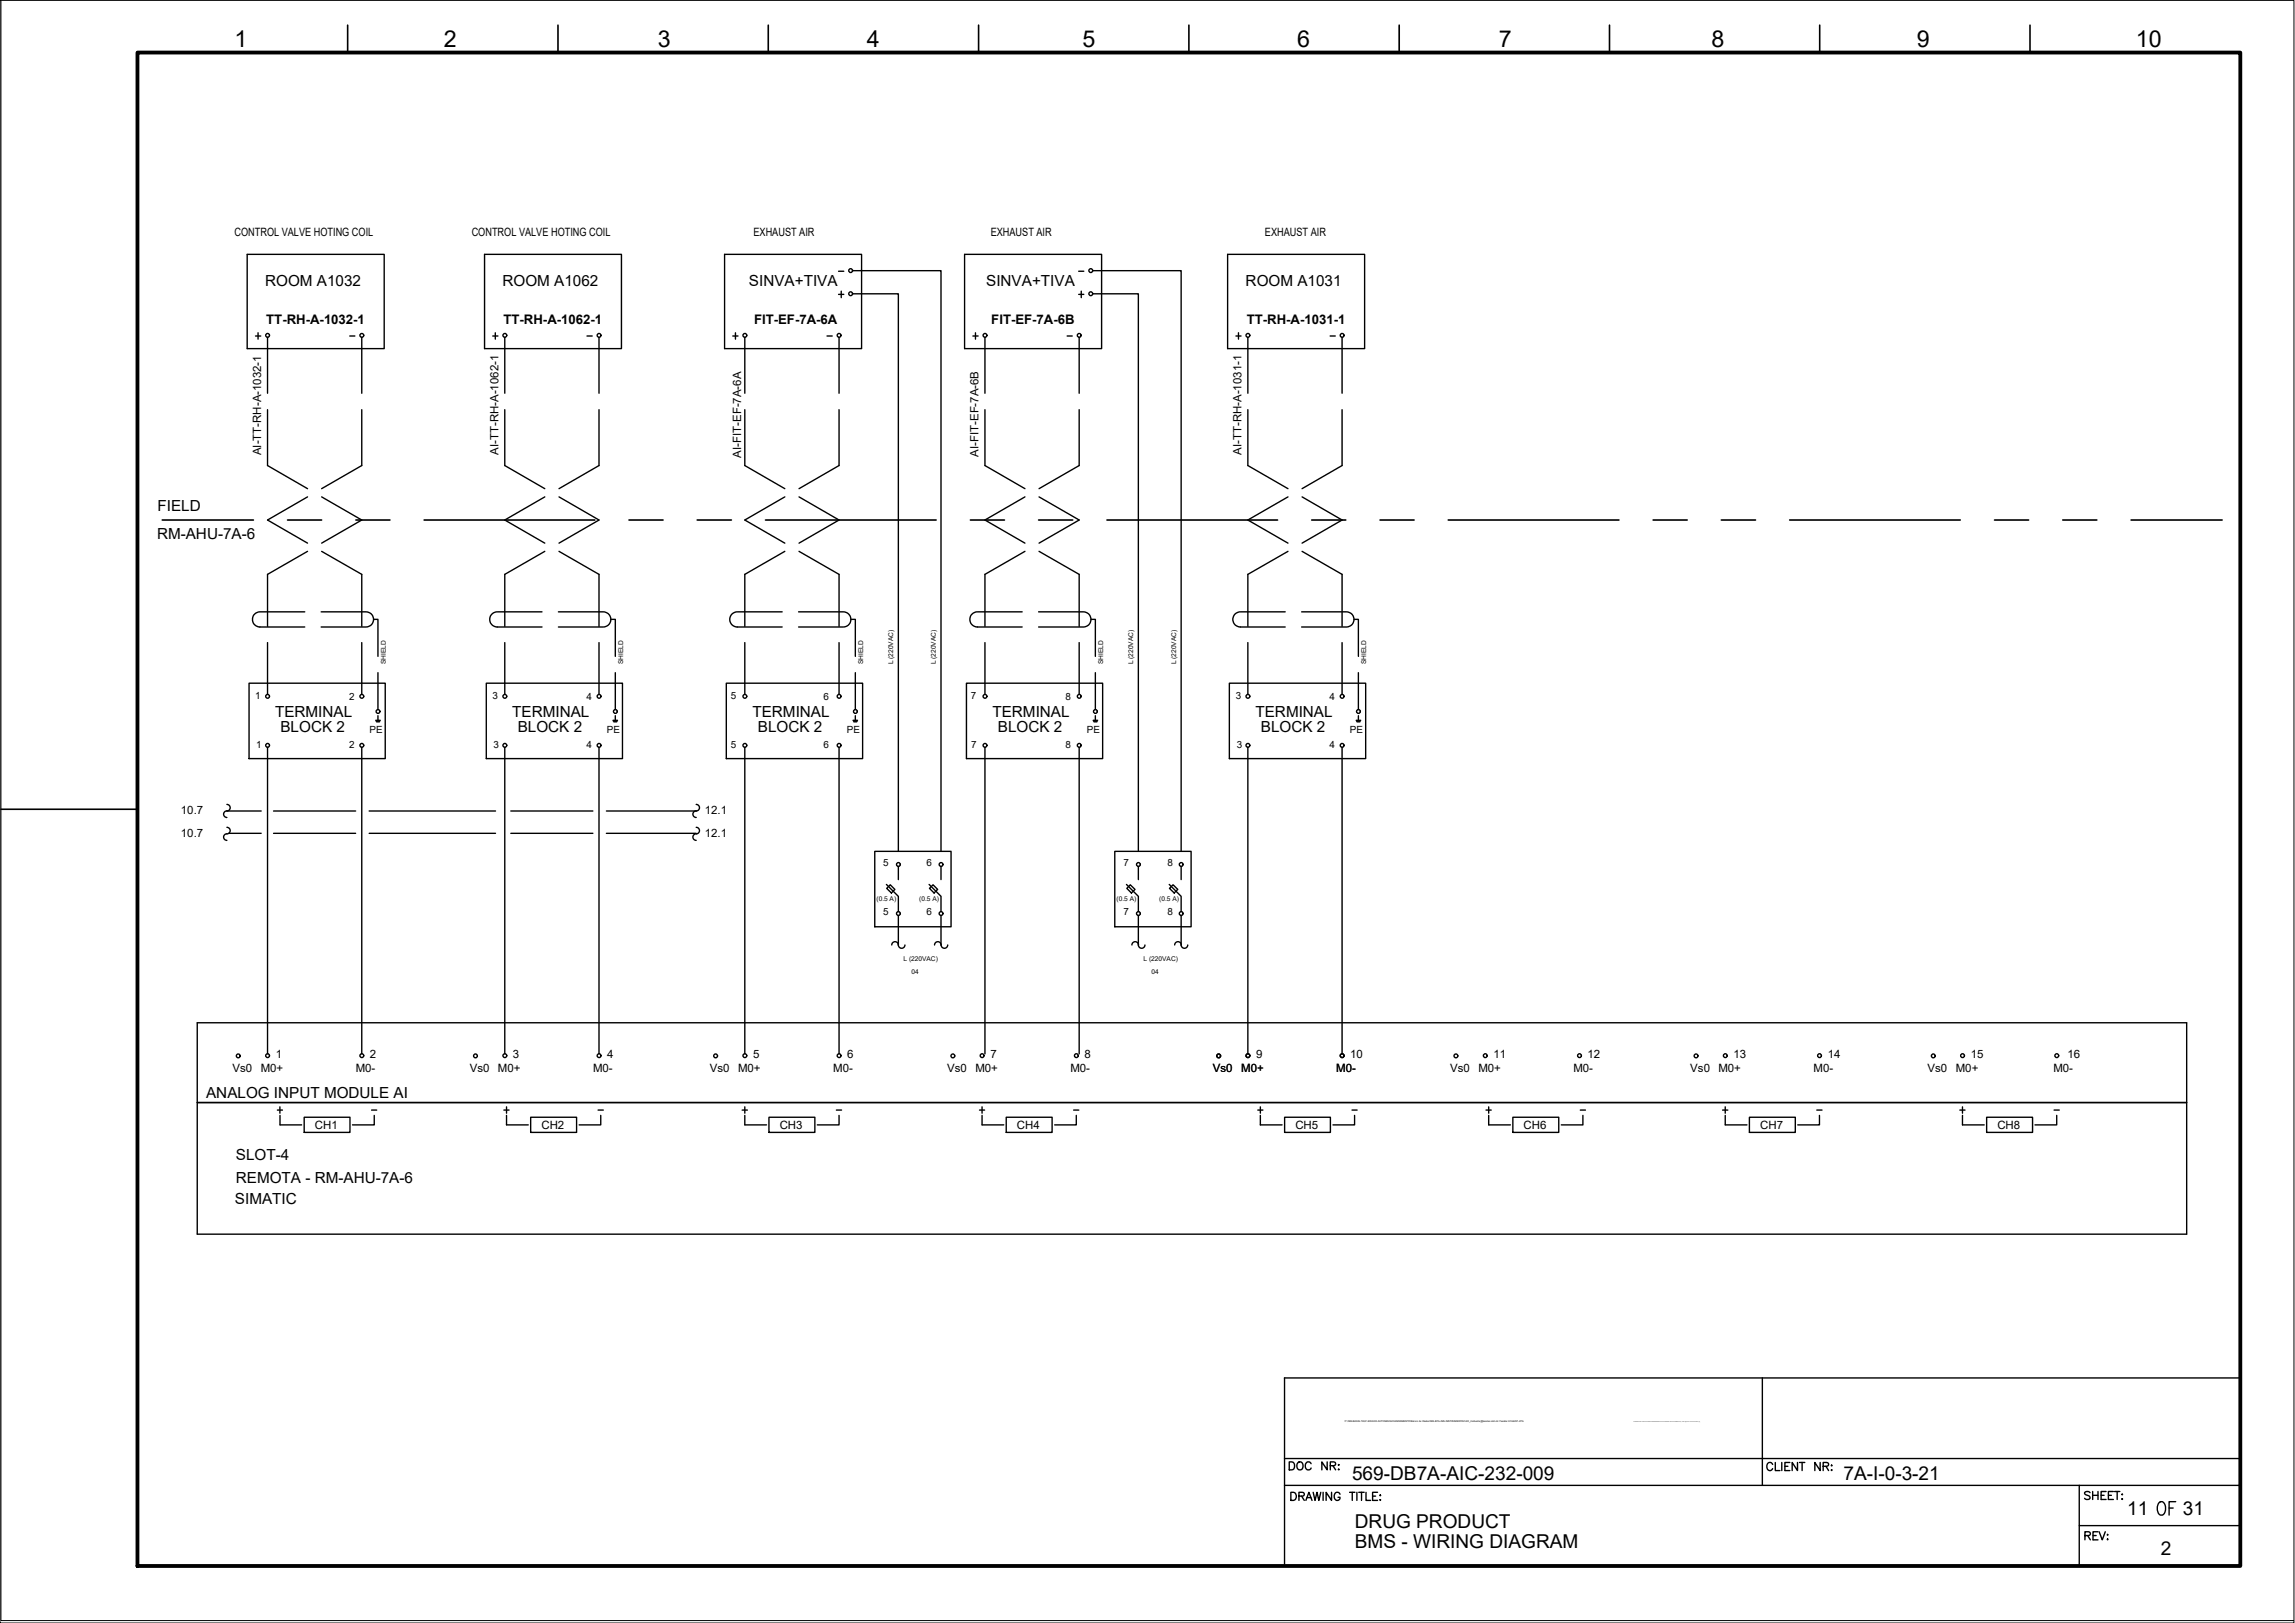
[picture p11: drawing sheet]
<svg xmlns="http://www.w3.org/2000/svg" width="420mm" height="297mm" viewBox="0 0 420 297" stroke-linecap="round" stroke-linejoin="round" font-family="sans-serif">
<defs><g id="words">
<text font-size="5.7" x="393.7" y="278.7">OF</text>
<g font-size="4.3">
<text x="42.9" y="8.6">1</text>
<text x="81.3" y="8.6">2</text>
<text x="120.4" y="8.6">3</text>
<text x="158.7" y="8.6">4</text>
<text x="198.2" y="8.6">5</text>
<text x="237.5" y="8.6">6</text>
<text x="274.4" y="8.6">7</text>
<text x="313.3" y="8.6">8</text>
<text x="350.9" y="8.6">9</text>
<text x="391" y="8.6">10</text>
</g>
<g font-size="4">
<text x="196.1" y="55.7">+</text>
<text x="45.5" y="63.1">+</text>
<text x="88.9" y="63.1">+</text>
<text x="176.7" y="63.1">+</text>
<text x="225.1" y="63.1">+</text>
<text x="91" y="205">+</text>
<text x="229" y="205">+</text>
<text x="314" y="205">+</text>
</g>
<g font-size="3.5">
<text x="247.5" y="270.8">569-DB7A-AIC-232-009</text>
<text x="337.5" y="270.9">7A-I-0-3-21</text>
<text x="248" y="279.7">DRUG PRODUCT</text>
<text x="389.4" y="277.2">11</text>
<text x="399.6" y="277.2">31</text>
<text x="248" y="283.2">BMS - WIRING DIAGRAM</text>
<text x="395.6" y="284.6">2</text>
</g>
<g font-size="2.8">
<text x="48.6" y="52.4">ROOM A1032</text>
<text x="92" y="52.4">ROOM A1062</text>
<text x="137.1" y="52.4">SINVA+TIVA</text>
<text x="180.6" y="52.4">SINVA+TIVA</text>
<text x="228" y="52.4">ROOM A1031</text>
<text x="28.9" y="93.4">FIELD</text>
<text x="28.7" y="98.6">RM-AHU-7A-6</text>
<text x="50.4" y="131.2">TERMINAL</text>
<text x="93.8" y="131.2">TERMINAL</text>
<text x="137.8" y="131.2">TERMINAL</text>
<text x="181.7" y="131.2">TERMINAL</text>
<text x="229.8" y="131.2">TERMINAL</text>
<text x="51.4" y="134.1">BLOCK 2</text>
<text x="94.8" y="134.1">BLOCK 2</text>
<text x="138.7" y="134.1">BLOCK 2</text>
<text x="182.7" y="134.1">BLOCK 2</text>
<text x="230.8" y="134.1">BLOCK 2</text>
<text x="37.7" y="200.9">ANALOG INPUT MODULE AI</text>
<text x="43.2" y="212.3">SLOT-4</text>
<text x="43" y="220.3">SIMATIC</text>
<text x="43.2" y="216.4">REMOTA - RM-AHU-7A-6</text>
</g>
<g font-size="2.6">
<text x="152.4" y="50.8">-</text>
<text x="196.1" y="50.8">-</text>
<text x="62.8" y="62.8">-</text>
<text x="106.2" y="62.8">-</text>
<text x="150.3" y="62.8">-</text>
<text x="194" y="62.8">-</text>
<text x="242.4" y="62.8">-</text>
<text x="66.7" y="204.3">-</text>
<text x="108.3" y="204.3">-</text>
<text x="152" y="204.3">-</text>
<text x="195.4" y="204.3">-</text>
<text x="246.2" y="204.3">-</text>
<text x="288.2" y="204.3">-</text>
<text x="331.3" y="204.3">-</text>
<text x="374.6" y="204.3">-</text>
</g>
<g font-size="2.4">
<text x="48.7" y="59.3">TT-RH-A-1032-1</text>
<text x="92.2" y="59.3">TT-RH-A-1062-1</text>
<text x="138" y="59.3">FIT-EF-7A-6A</text>
<text x="181.5" y="59.3">FIT-EF-7A-6B</text>
<text x="228.2" y="59.3">TT-RH-A-1031-1</text>
</g>
<g font-size="2.1">
<text x="42.9" y="43.2">CONTROL VALVE HOTING COIL</text>
<text x="86.4" y="43.2">CONTROL VALVE HOTING COIL</text>
<text x="137.9" y="43.2">EXHAUST AIR</text>
<text x="181.4" y="43.2">EXHAUST AIR</text>
<text x="231.6" y="43.2">EXHAUST AIR</text>
<text x="47.8" y="83.3" transform="rotate(-90 47.8 83.3)">AI-TT-RH-A-1032-1</text>
<text x="91.2" y="83.2" transform="rotate(-90 91.2 83.2)">AI-TT-RH-A-1062-1</text>
<text x="135.7" y="83.8" transform="rotate(-90 135.7 83.8)">AI-FIT-EF-7A-6A</text>
<text x="179.1" y="83.6" transform="rotate(-90 179.1 83.6)">AI-FIT-EF-7A-6B</text>
<text x="227.3" y="83.2" transform="rotate(-90 227.3 83.2)">AI-TT-RH-A-1031-1</text>
<text x="33.1" y="149">10.7</text>
<text x="129" y="149">12.1</text>
<text x="33.1" y="153.1">10.7</text>
<text x="129" y="153.1">12.1</text>
<text x="42.6" y="196.3">Vs0</text>
<text x="47.7" y="196.2">M0+</text>
<text x="50.5" y="193.7">1</text>
<text x="65.1" y="196.2">M0-</text>
<text x="67.7" y="193.7">2</text>
<text x="86" y="196.3">Vs0</text>
<text x="91.2" y="196.2">M0+</text>
<text x="93.9" y="193.7">3</text>
<text x="108.6" y="196.2">M0-</text>
<text x="111.1" y="193.7">4</text>
<text x="130" y="196.3">Vs0</text>
<text x="135.1" y="196.2">M0+</text>
<text x="137.9" y="193.7">5</text>
<text x="152.5" y="196.2">M0-</text>
<text x="155.1" y="193.7">6</text>
<text x="173.4" y="196.3">Vs0</text>
<text x="178.6" y="196.2">M0+</text>
<text x="181.3" y="193.7">7</text>
<text x="196" y="196.2">M0-</text>
<text x="198.5" y="193.7">8</text>
<text x="222.1" y="196.3">Vs0</text>
<text x="227.2" y="196.2">M0+</text>
<text x="230" y="193.7">9</text>
<text x="244.6" y="196.2">M0-</text>
<text x="247.2" y="193.7">10</text>
<text x="265.5" y="196.3">Vs0</text>
<text x="270.7" y="196.2">M0+</text>
<text x="273.4" y="193.7">11</text>
<text x="288.1" y="196.2">M0-</text>
<text x="290.6" y="193.7">12</text>
<text x="309.5" y="196.3">Vs0</text>
<text x="314.6" y="196.2">M0+</text>
<text x="317.4" y="193.7">13</text>
<text x="332" y="196.2">M0-</text>
<text x="334.6" y="193.7">14</text>
<text x="352.9" y="196.3">Vs0</text>
<text x="358.1" y="196.2">M0+</text>
<text x="360.8" y="193.7">15</text>
<text x="375.9" y="196.2">M0-</text>
<text x="378.5" y="193.7">16</text>
<text x="57.7" y="206.7">CH1</text>
<text x="99.1" y="206.7">CH2</text>
<text x="142.7" y="206.7">CH3</text>
<text x="186.2" y="206.7">CH4</text>
<text x="237.2" y="206.7">CH5</text>
<text x="278.9" y="206.7">CH6</text>
<text x="322.2" y="206.7">CH7</text>
<text x="365.7" y="206.7">CH8</text>
</g>
<g font-size="1.8">
<text x="46.7" y="128">1</text>
<text x="63.9" y="128">2</text>
<text x="90.2" y="128">3</text>
<text x="107.4" y="128">4</text>
<text x="133.8" y="128">5</text>
<text x="150.7" y="128">6</text>
<text x="177.7" y="128">7</text>
<text x="195.1" y="128">8</text>
<text x="226.2" y="128">3</text>
<text x="243.4" y="128">4</text>
<text x="46.9" y="136.9">1</text>
<text x="63.9" y="136.9">2</text>
<text x="67.6" y="134.2">PE</text>
<text x="90.4" y="136.9">3</text>
<text x="107.4" y="136.9">4</text>
<text x="111.1" y="134.2">PE</text>
<text x="133.8" y="136.9">5</text>
<text x="150.7" y="136.9">6</text>
<text x="155" y="134.2">PE</text>
<text x="177.8" y="136.9">7</text>
<text x="195.1" y="136.9">8</text>
<text x="199" y="134.2">PE</text>
<text x="226.4" y="136.9">3</text>
<text x="243.4" y="136.9">4</text>
<text x="247.1" y="134.2">PE</text>
<text x="161.7" y="158.5">5</text>
<text x="169.6" y="158.5">6</text>
<text x="205.7" y="158.5">7</text>
<text x="213.7" y="158.5">8</text>
<text x="161.7" y="167.5">5</text>
<text x="169.6" y="167.5">6</text>
<text x="205.7" y="167.5">7</text>
<text x="213.7" y="167.5">8</text>
</g>
<g font-size="1.2">
<text x="70.6" y="121.6" transform="rotate(-90 70.6 121.6)">SHIELD</text>
<text x="114.1" y="121.6" transform="rotate(-90 114.1 121.6)">SHIELD</text>
<text x="158" y="121.6" transform="rotate(-90 158 121.6)">SHIELD</text>
<text x="163.5" y="121.6" transform="rotate(-90 163.5 121.6)">L (220VAC)</text>
<text x="171.3" y="121.6" transform="rotate(-90 171.3 121.6)">L (220VAC)</text>
<text x="202" y="121.6" transform="rotate(-90 202 121.6)">SHIELD</text>
<text x="207.5" y="121.6" transform="rotate(-90 207.5 121.6)">L (220VAC)</text>
<text x="215.3" y="121.6" transform="rotate(-90 215.3 121.6)">L (220VAC)</text>
<text x="250.1" y="121.6" transform="rotate(-90 250.1 121.6)">SHIELD</text>
<text x="160.5" y="164.9">(0.5 A)</text>
<text x="168.3" y="164.9">(0.5 A)</text>
<text x="204.4" y="164.9">(0.5 A)</text>
<text x="212.2" y="164.9">(0.5 A)</text>
<text x="165.4" y="176">L (220VAC)</text>
<text x="166.9" y="178.3">04</text>
<text x="209.4" y="176">L (220VAC)</text>
<text x="210.8" y="178.3">04</text>
</g>
<text font-size=".5" x="246.2" y="260.3">P:\569-BAXALTA\01.ENG\03.AUTOMACAO\ANDAMENTO\Banco de Dados\569-B7A-INS-INSTRUMENTACAO_moliveira@tessler-com-br-Tessler-5164457.JPG</text>
</g></defs>
<!-- layer: G-TTLB-TTLB -->
<path d="M25.2 9.6h384.9v277h-384.9z" fill="none" stroke="#000" stroke-width=".7"/>
<!-- layer: G-TTLB-OTLN -->
<path d="M.2 .1v296.5h419.7" fill="none" stroke="#000" stroke-width=".18"/>
<!-- layer: G-TTLB-INDX -->
<path d="M63.6 4.6v5M102.2 4.6v5M140.7 4.6v5M179.2 4.6v5M217.7 4.6v5M256.2 4.6v5M294.7 4.6v5M333.1 4.6v5M371.6 4.6v5M.2 148.1h25" fill="none" stroke="#000" stroke-width=".3"/>
<!-- layer: LGSP IA4$0$LG_PLOT -->
<path d="M322.6 252.2v19.7M235.2 266.9h174.9M235.2 271.9h174.9M380.7 279.2h29.4M380.7 271.9v14.7M235.2 286.6h174.9" fill="none" stroke="#000" stroke-width=".25"/>
<!-- layer: LG_PLOT -->
<g fill="none" stroke="#000" stroke-width=".25">
<path d="M410.1 252.2h-174.9v34.4M236 267.6h.5a.78 .78 0 0 1 .5 .7 .78 .78 0 0 1-.5 .7h-.5zM236.3 273.1h.5a.78 .78 0 0 1 .5 .8 .78 .78 0 0 1-.5 .7h-.5zM237.7 267.6a.69 .69 0 0 1 .9 .7 .69 .69 0 0 1-.9 .7l-.3-.5 .1-.6zM237.8 273.8h.9l.1-.3-.1-.2-.3-.2h-.6v1.5M238.3 273.8l.5 .8M239.1 274.6l.5-1.5 .6 1.5M239.3 274.1h.7M240 267.9a.55 .55 0 0 0-.6-.3 .55 .55 0 0 0-.4 .5v.4a.55 .55 0 0 0 .4 .5 .55 .55 0 0 0 .6-.3M240.4 273.1l.3 1.5 .4-1.5 .3 1.5 .4-1.5M242.2 273.1v1.5M243 267.6v1.4l-1-1.4v1.4"/>
<path d="M243.5 268.3l.9-.1 .1-.2v-.3l-1-.1v1.4M243.8 273.1v1.5l-1-1.5v1.5M244 268.3l.5 .7M245 268.1h.2zM245 269h.2zM245.3 273.5a.54 .54 0 0 0-.6-.4 .54 .54 0 0 0-.4 .6 .61 .61 0 0 0 .2 .8 .61 .61 0 0 0 .8-.1v-.4h-.3M247.1 273.1h1M247.6 273.1v1.5M248.4 273.1v1.5M248.8 273.1h.9M249.3 273.1v1.5M250.1 273.1v1.5h.8"/>
<path d="M251.3 273.8h.5M252.2 273.1h-.9v1.5h.9M252.6 274.5h.2zM252.7 273.6v.2zM324.5 268a.54 .54 0 0 0-.6-.3 .54 .54 0 0 0-.4 .5v.4a.54 .54 0 0 0 .4 .5 .54 .54 0 0 0 .6-.3M325 267.7v1.4h.9M326.2 267.7v1.4M326.8 268.4h.5M327.7 267.7h-.9v1.4h.9M329.1 267.7v1.4l-1-1.4v1.4M329.4 267.7h1M329.9 267.7v1.4"/>
<path d="M333.2 267.7v1.4l-.9-1.4v1.4M333.8 268.4l.8-.1 .2-.2-.1-.3-.3-.1h-.6v1.4M334.3 268.4l.5 .7M335.3 268.2h.1zM335.3 269.1h.1zM382.6 273.2a.57 .57 0 0 0-1 .1l.2 .2 .7 .3 .1 .4a.66 .66 0 0 1-1 0M383.1 273v1.4M383.1 273.7h1M384.1 273v1.4M384.7 273.7h.5M385.6 273h-.9v1.4h.9M386 273.7h.5"/>
<path d="M386.9 273h-.9v1.4h.9M387.1 273h1M387.6 273v1.4M388.5 273.5h.1zM388.5 274.3v.1zM381.7 281h.8l.2-.2-.1-.3-.3-.2h-.6v1.5M382.2 281l.5 .8M383.2 281h.6M384.1 280.3h-.9v1.5h.9M384.3 280.3l.6 1.5 .5-1.5M385.8 281.7h.1zM385.8 280.8v.2z"/>
</g>
<!-- layer: I_LIMIT_LINE -->
<g fill="none" stroke="#000" stroke-width=".3">
<path d="M29.7 95.2h16.7M52.6 95.2h6.3M65.2 95.2h6.2M77.6 95.2h31.3M115.1 95.2h6.3M127.6 95.2h6.3M140.1 95.2h31.3M177.7 95.2h6.2M190.1 95.2h6.3M202.6 95.2h31.3M240.1 95.2h6.3M252.6 95.2h6.3"/>
<path d="M265.1 95.2h31.3M302.6 95.2h6.3M315.1 95.2h6.3M327.6 95.2h31.3M365.1 95.2h6.3M377.6 95.2h6.3M390.1 95.2h16.7"/>
</g>
<!-- layer: 0 -->
<g fill="none" stroke="#000" stroke-width=".25">
<path d="M156.1 53.8h8.4v102M156.1 49.5h16.2v106.3M200 53.8h8.4v102M200 49.5h16.2v106.3M41.5 148.4h6.3M41.9 152.5h5.9M50.1 148.4h15M50.1 152.5h15M67.6 148.4h23.1M67.6 152.5h23.1M93.5 148.4h15M93.5 152.5h15"/>
<path d="M111 148.4h16.4M111 152.5h16.4M164.5 167.5v5.5M172.3 167.5v5.5M208.4 167.5v5.5M216.2 167.5v5.5M400.3 187.2v38.7"/>
</g>
<!-- layer: I_DATA -->
<g fill="none" stroke="#000" stroke-width=".25">
<path d="M45.3 46.6h25v17.2h-25zM88.7 46.6h25.1v17.2h-25.1zM132.7 46.6h25v17.2h-25zM153.5 53.9h1M154 53.3v1.2M176.6 46.6h25.1v17.2h-25.1zM224.7 46.6h25.1v17.2h-25.1zM134.2 61.5h.9M134.6 60.9v1.2M45.6 125h24.9v13.8h-24.9zM68.8 131.8h.8M68.9 132h.6"/>
<path d="M68.9 132.1h.6M69.2 131v.8M89 125h25v13.8h-25zM112.2 131.8h.9M112.3 132h.7M112.4 132.1h.5M112.6 131v.8M133 125h24.9v13.8h-24.9zM156.2 131.8h.8M156.3 132h.6M156.3 132.1h.5M156.6 131v.8"/>
<path d="M176.9 125h25v13.8h-25zM200.1 131.8h.9M200.2 132h.7M200.3 132.1h.5M200.5 131v.8M225.1 125h24.9v13.8h-24.9zM248.3 131.8h.8M248.3 132h.7M248.4 132.1h.6M248.7 131v.8M160.1 155.8h14v13.8h-14zM204.1 155.8h14v13.8h-14z"/>
<path d="M400.3 187.2h-364.2v38.7h364.2M36.1 201.8h364.2M50.8 203.2h.9M51.2 202.6v1.1M51.3 204.1v1.8h3.9M55.7 204.5h8.4v2.7h-8.4zM68.5 204.1v1.8h-4M92.7 205.9h4M97.2 204.5h8.4v2.7h-8.4zM110 204.1v1.8h-4M135.9 203.2h.9M136.4 204.1v1.8h3.9"/>
<path d="M136.4 202.6v1.1M140.8 204.5h8.4v2.7h-8.4zM153.6 204.1v1.8h-4M179.3 203.2h1M179.8 204.1v1.8h4M179.8 202.6v1.1M184.2 204.5h8.4v2.7h-8.4zM197 204.1v1.8h-3.9M230.7 205.9h4M235.2 204.5h8.4v2.7h-8.4zM248 204.1v1.8h-4M272.1 203.2h.9"/>
<path d="M272.5 204.1v1.8h4M272.5 202.6v1.1M277 204.5h8.4v2.7h-8.4zM289.8 204.1v1.8h-4M315.8 205.9h4M320.3 204.5h8.4v2.7h-8.4zM333.1 204.1v1.8h-4M358.8 203.2h.9M359.3 204.1v1.8h4M359.3 202.6v1.1M363.7 204.5h8.4v2.7h-8.4zM376.5 204.1v1.8h-3.9"/>
<circle cx="155.7" cy="53.8" r=".35"/>
<circle cx="136.4" cy="61.4" r=".35"/>
<circle cx="49" cy="136.4" r=".35"/>
<circle cx="49" cy="127.4" r=".35"/>
<circle cx="66.2" cy="136.4" r=".35"/>
<circle cx="66.2" cy="127.4" r=".35"/>
<circle cx="69.2" cy="130.2" r=".35"/>
<circle cx="92.4" cy="136.4" r=".35"/>
<circle cx="92.4" cy="127.4" r=".35"/>
<circle cx="109.7" cy="127.4" r=".35"/>
<circle cx="109.7" cy="136.4" r=".35"/>
<circle cx="112.7" cy="130.2" r=".35"/>
<circle cx="136.4" cy="136.4" r=".35"/>
<circle cx="136.4" cy="127.4" r=".35"/>
<circle cx="153.6" cy="136.4" r=".35"/>
<circle cx="153.6" cy="127.4" r=".35"/>
<circle cx="156.6" cy="130.2" r=".35"/>
<circle cx="180.3" cy="136.4" r=".35"/>
<circle cx="180.3" cy="127.4" r=".35"/>
<circle cx="197.6" cy="136.4" r=".35"/>
<circle cx="197.6" cy="127.4" r=".35"/>
<circle cx="200.5" cy="130.2" r=".35"/>
<circle cx="228.5" cy="127.4" r=".35"/>
<circle cx="228.5" cy="136.4" r=".35"/>
<circle cx="245.7" cy="127.4" r=".35"/>
<circle cx="245.7" cy="136.4" r=".35"/>
<circle cx="248.7" cy="130.2" r=".35"/>
<circle cx="164.5" cy="158.2" r=".35"/>
<circle cx="172.3" cy="158.2" r=".35"/>
<circle cx="208.4" cy="158.2" r=".35"/>
<circle cx="216.2" cy="158.2" r=".35"/>
<circle cx="164.5" cy="167.2" r=".35"/>
<circle cx="172.3" cy="167.2" r=".35"/>
<circle cx="208.4" cy="167.2" r=".35"/>
<circle cx="216.2" cy="167.2" r=".35"/>
<circle cx="43.6" cy="193.2" r=".35"/>
<circle cx="49" cy="193.2" r=".35"/>
<circle cx="66.2" cy="193.2" r=".35"/>
<circle cx="87" cy="193.2" r=".35"/>
<circle cx="92.4" cy="193.2" r=".35"/>
<circle cx="109.7" cy="193.2" r=".35"/>
<circle cx="131" cy="193.2" r=".35"/>
<circle cx="136.4" cy="193.2" r=".35"/>
<circle cx="153.6" cy="193.2" r=".35"/>
<circle cx="174.4" cy="193.2" r=".35"/>
<circle cx="179.8" cy="193.2" r=".35"/>
<circle cx="197.1" cy="193.2" r=".35"/>
<circle cx="223.1" cy="193.2" r=".35"/>
<circle cx="228.5" cy="193.2" r=".35"/>
<circle cx="245.7" cy="193.2" r=".35"/>
<circle cx="266.5" cy="193.2" r=".35"/>
<circle cx="271.9" cy="193.2" r=".35"/>
<circle cx="289.2" cy="193.2" r=".35"/>
<circle cx="310.5" cy="193.2" r=".35"/>
<circle cx="315.9" cy="193.2" r=".35"/>
<circle cx="333.1" cy="193.2" r=".35"/>
<circle cx="353.9" cy="193.2" r=".35"/>
<circle cx="359.3" cy="193.2" r=".35"/>
<circle cx="376.5" cy="193.2" r=".35"/>
</g>
<!-- layer: I_TABS -->
<g fill="none" stroke="#000" stroke-width=".25">
<path d="M49 61.7v10.3M49 75v10.2l7.3 4.2M66.2 61.7v10.3M66.2 75v10.2l-7.3 4.2M92.4 61.7v10.3M92.4 75v10.2l7.3 4.2M109.7 61.7v10.3M109.7 75v10.2l-7.4 4.2M136.4 61.7v10.3M136.4 75v10.2l7.3 4.2M153.6 61.7v10.3M153.6 75v10.2l-7.3 4.2"/>
<path d="M180.3 61.7v10.3M180.3 75v10.2l7.3 4.2M197.6 61.7v10.3M197.6 75v10.2l-7.4 4.2M228.5 61.7v10.3M228.5 75v10.2l7.3 4.2M245.7 61.7v10.3M245.7 75v10.2l-7.3 4.2M56.3 90.9l-7.3 4.3 7.3 4.2M58.9 90.9l7.3 4.3-7.3 4.2M99.7 90.9l-7.3 4.3 7.3 4.2M102.3 90.9l7.4 4.3-7.4 4.2"/>
<path d="M143.7 90.9l-7.3 4.3 7.3 4.2M146.3 90.9l7.3 4.3-7.3 4.2M187.6 90.9l-7.3 4.3 7.3 4.2M190.2 90.9l7.4 4.3-7.4 4.2M235.8 90.9l-7.3 4.3 7.3 4.2M238.4 90.9l7.3 4.3-7.3 4.2M49 117.6v9.5M55.8 112h-8.2a1.39 1.39 0 0 0-1.4 1.4 1.39 1.39 0 0 0 1.4 1.4h8.2M56.3 100.9l-7.3 4.2v9.5M58.8 112h8.2a1.39 1.39 0 0 1 1.4 1.4 1.39 1.39 0 0 1-1.4 1.4h-8.2M58.9 100.9l7.3 4.2v9.5M66.2 117.6v9.5"/>
<path d="M68.4 113.4h.8v6.7M92.4 117.6v9.5M99.2 112h-8.2a1.39 1.39 0 0 0-1.3 1.4 1.39 1.39 0 0 0 1.3 1.4h8.2M99.7 100.9l-7.3 4.2v9.5M102.2 112h8.2a1.39 1.39 0 0 1 1.4 1.4 1.39 1.39 0 0 1-1.4 1.4h-8.2M102.3 100.9l7.4 4.2v9.5M109.7 117.6v9.5M111.8 113.4h.8v6.7M136.4 117.6v9.5M143.2 112h-8.2a1.39 1.39 0 0 0-1.4 1.4 1.39 1.39 0 0 0 1.4 1.4h8.2M143.7 100.9l-7.3 4.2v9.5M146.2 112h8.2a1.39 1.39 0 0 1 1.4 1.4 1.39 1.39 0 0 1-1.4 1.4h-8.2"/>
<path d="M146.3 100.9l7.3 4.2v9.5M153.6 117.6v9.5M155.8 113.4h.8v6.7M180.3 117.6v9.5M187.1 112h-8.2a1.39 1.39 0 0 0-1.3 1.4 1.39 1.39 0 0 0 1.3 1.4h8.2M187.6 100.9l-7.3 4.2v9.5M190.1 112h8.3a1.39 1.39 0 0 1 1.3 1.4 1.39 1.39 0 0 1-1.3 1.4h-8.3M190.2 100.9l7.4 4.2v9.5M197.6 117.6v9.5M199.7 113.4h.8v6.7M228.5 117.6v9.5M235.3 112h-8.2a1.39 1.39 0 0 0-1.4 1.4 1.39 1.39 0 0 0 1.4 1.4h8.2"/>
<path d="M235.8 100.9l-7.3 4.2v9.5M238.3 112h8.2a1.39 1.39 0 0 1 1.4 1.4 1.39 1.39 0 0 1-1.4 1.4h-8.2M238.4 100.9l7.3 4.2v9.5M245.7 117.6v9.5M247.9 113.4h.8v6.7M49 136.8v56.1M66.2 136.8v56.1M69.2 123.1v6.8M92.4 136.8v56.1M109.7 136.8v56.1M112.6 123.1v6.8M136.4 136.8v56.1"/>
<path d="M153.6 136.8v56.1M156.6 123.1v6.8M180.3 136.8v56.1M197.6 136.8v56.1M200.5 123.1v6.8M228.5 136.8v56.1M245.7 136.8v56.1M248.7 123.1v6.8M41.5 147.2a.63 .63 0 0 1 .6 .8 .63 .63 0 0 1-.8 .5 .6 .6 0 0 0-.4 .6 .6 .6 0 0 0 .6 .5M41.5 151.4a.6 .6 0 0 1 .6 .6 .6 .6 0 0 1-.6 .6M41.5 152.6a.6 .6 0 0 0-.6 .6 .6 .6 0 0 0 .6 .6M127.5 147.2a.63 .63 0 0 1 .5 .8 .63 .63 0 0 1-.8 .5 .6 .6 0 0 0-.3 .6 .6 .6 0 0 0 .6 .5"/>
<path d="M127.5 151.4a.6 .6 0 0 1 .6 .6 .6 .6 0 0 1-.6 .6M127.5 152.6a.6 .6 0 0 0-.6 .6 .6 .6 0 0 0 .6 .6M163.3 172.9a.64 .64 0 0 1 .7-.5 .64 .64 0 0 1 .5 .8 .6 .6 0 0 0 .7 .3 .6 .6 0 0 0 .5-.6M171.1 172.9a.64 .64 0 0 1 .8-.5 .64 .64 0 0 1 .4 .8 .6 .6 0 0 0 .7 .3 .6 .6 0 0 0 .5-.6M207.2 172.9a.6 .6 0 0 1 .6-.6 .6 .6 0 0 1 .6 .6M208.4 172.9a.6 .6 0 0 0 .6 .7 .6 .6 0 0 0 .6-.7M215.1 172.9a.63 .63 0 0 1 .7-.5 .63 .63 0 0 1 .5 .8 .6 .6 0 0 0 .7 .3 .6 .6 0 0 0 .4-.6"/>
</g>
<!-- layer: EI-CTRL -->
<path d="M164.5 158.6v2.4M172.3 158.6v2.4M208.4 158.6v2.4M216.2 158.6v2.4M162.3 161.9l2.2 2.1v2.8M162.3 162.6l.7-.7 .8 .9-.6 .6zM170.1 161.9l2.2 2.1v2.8M170.2 162.6l.6-.7 .9 .9-.7 .6zM206.2 161.9l2.2 2.1v2.8M206.9 161.9l.9 .9-.7 .6-.8-.8zM214.1 161.9l2.1 2.1v2.8M214.1 162.6l.7-.7 .8 .9-.6 .6z" fill="none" stroke="#000" stroke-width=".25"/>
<!-- layer: 0 -->
<path d="M0 .1h420v296.9h-420z" fill="none" stroke="#000" stroke-width=".18"/>
<use href="#words"/>
</svg>
